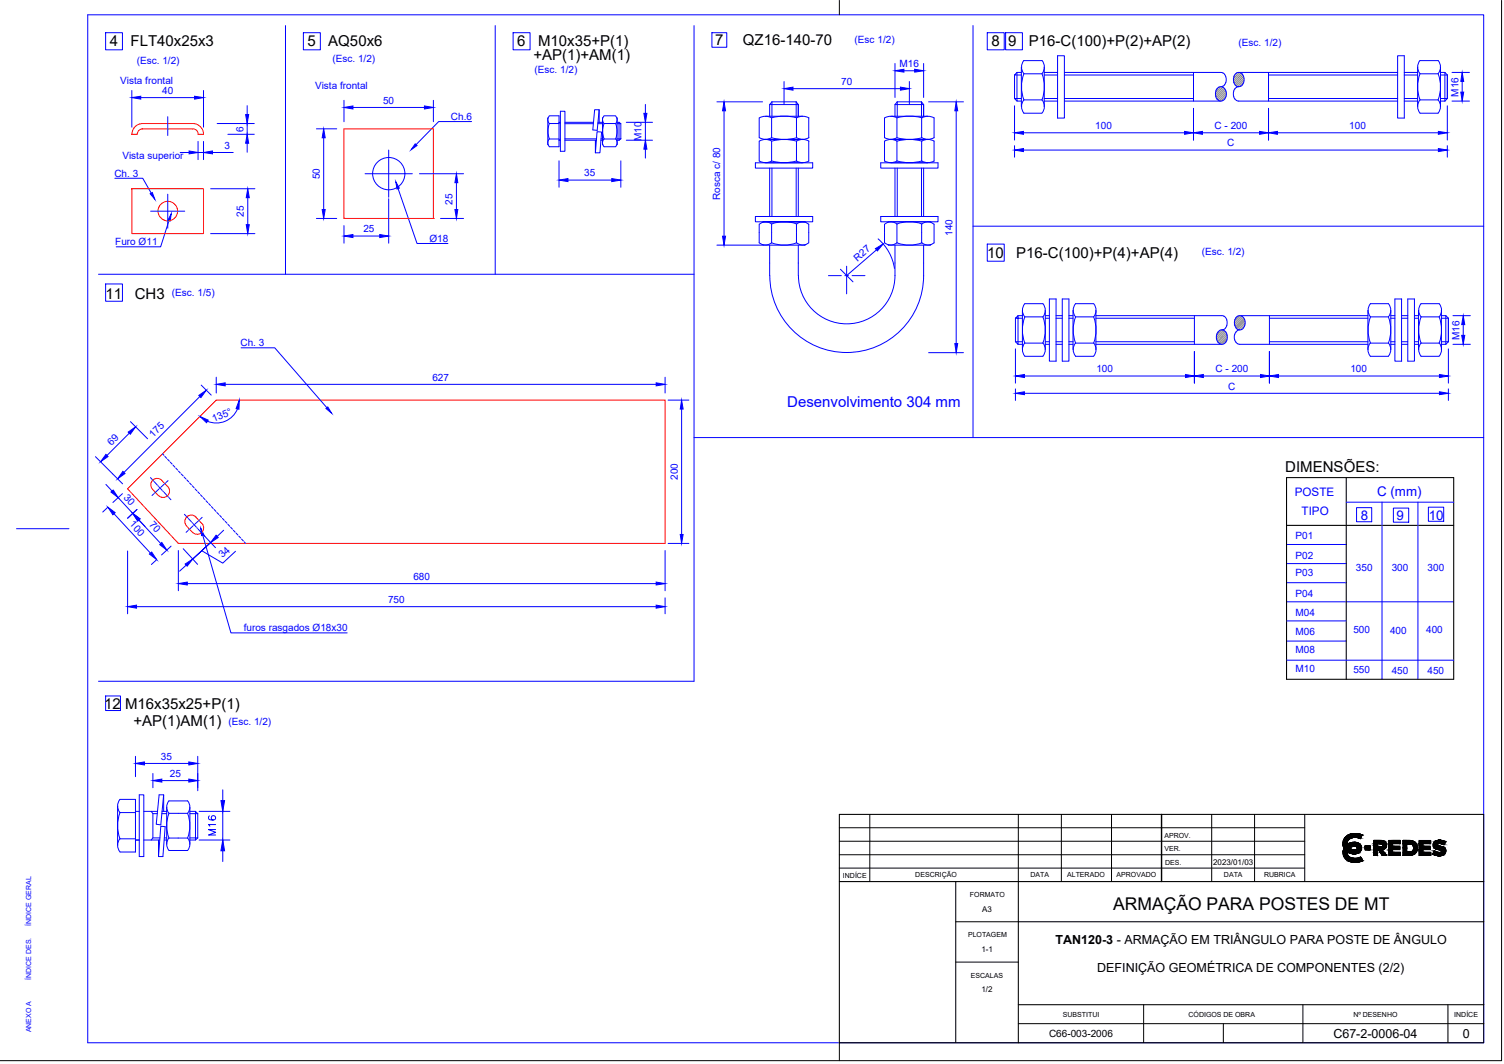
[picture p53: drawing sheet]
<svg xmlns="http://www.w3.org/2000/svg" width="420mm" height="297mm" viewBox="0 0 420 297" stroke-linecap="round" stroke-linejoin="round" font-family="sans-serif">
<defs><g id="words">
<text font-size="4.9" x="311" y="254.1">ARMAÇÃO PARA POSTES DE MT</text>
<g font-size="4.2">
<text x="30.6" y="12.9">4</text>
<text x="36.5" y="12.9">FLT40x25x3</text>
<text x="85.9" y="12.9">5</text>
<text x="91.7" y="12.9">AQ50x6</text>
<text x="144.5" y="12.9">6</text>
<text x="149" y="16.7">+AP(1)+AM(1)</text>
<text x="150.3" y="12.9">M10x35+P(1)</text>
<text x="199.8" y="12.6">7</text>
<text x="207.6" y="12.5">QZ16-140-70</text>
<text x="276.9" y="12.9">8 9</text>
<text x="287.4" y="12.9">P16-C(100)+P(2)+AP(2)</text>
<text x="275.8" y="71.9">10</text>
<text x="283.9" y="71.9">P16-C(100)+P(4)+AP(4)</text>
<text x="29.5" y="83.4">11</text>
<text x="37.7" y="83.4">CH3</text>
<text x="359.1" y="131.8">DIMENSÕES:</text>
<text x="29.1" y="197.8">12 M16x35x25+P(1)</text>
<text x="37.3" y="202.8">+AP(1)AM(1)</text>
</g>
<text font-size="4.2" fill="#00f" x="219.9" y="113.7">Desenvolvimento 304 mm</text>
<g font-size="3.7" fill="#00f">
<text x="384.7" y="138.6">C (mm)</text>
<text x="380.2" y="145.1">8</text>
<text x="390.1" y="145.1">9</text>
<text x="399.1" y="145.1">10</text>
</g>
<g font-size="3.5">
<text x="294.9" y="263.6">TAN120-3 - ARMAÇÃO EM TRIÂNGULO PARA POSTE DE ÂNGULO</text>
<text x="306.5" y="271.4">DEFINIÇÃO GEOMÉTRICA DE COMPONENTES (2/2)</text>
<text x="372.5" y="289.7">C67-2-0006-04</text>
<text x="408.6" y="289.7">0</text>
</g>
<g font-size="3.3" fill="#00f">
<text x="361.7" y="138.5">POSTE</text>
<text x="363.6" y="143.9">TIPO</text>
</g>
<g font-size="2.8" fill="#00f">
<text x="38.2" y="17.8">(Esc. 1/2)</text>
<text x="92.9" y="17.3">(Esc. 1/2)</text>
<text x="238.8" y="12.1">(Esc 1/2)</text>
<text x="346" y="12.9">(Esc. 1/2)</text>
<text x="33.6" y="23.5">Vista frontal</text>
<text x="149.4" y="20.5">(Esc. 1/2)</text>
<text x="235" y="23.7">70</text>
<text x="251.3" y="18.7">M16</text>
<text x="45.3" y="26.2">40</text>
<text x="88" y="24.8">Vista frontal</text>
<text x="107" y="29">50</text>
<text x="407.5" y="27" transform="rotate(-90 407.5 27)">M16</text>
<text x="126" y="33.5">Ch.6</text>
<text x="62.7" y="41.5">3</text>
<text x="68" y="36.8" transform="rotate(-90 68 36.8)">6</text>
<text x="179.2" y="39.4" transform="rotate(-90 179.2 39.4)">M10</text>
<text x="306" y="36.1">100</text>
<text x="339.3" y="36.1">C - 200</text>
<text x="342.9" y="40.8">C</text>
<text x="376.9" y="36.1">100</text>
<text x="34.2" y="44.4">Vista superior</text>
<text x="32" y="49.3">Ch. 3</text>
<text x="89.4" y="50" transform="rotate(-90 89.4 50)">50</text>
<text x="163.2" y="49.2">35</text>
<text x="126.4" y="57.2" transform="rotate(-90 126.4 57.2)">25</text>
<text x="201.2" y="55.9" transform="rotate(-90 201.2 55.9)">Rosca c/ 80</text>
<text x="68.2" y="60.5" transform="rotate(-90 68.2 60.5)">25</text>
<text x="101.5" y="64.8">25</text>
<text x="266.1" y="65.9" transform="rotate(-90 266.1 65.9)">140</text>
<text x="32.2" y="68.5">Furo Ø11</text>
<text x="120" y="67.6">Ø18</text>
<text x="335.7" y="71.1">(Esc. 1/2)</text>
<text x="239.6" y="73" transform="rotate(-41 239.6 73)">R27</text>
<text x="48" y="82.5">(Esc. 1/5)</text>
<text x="407.7" y="94.9" transform="rotate(-90 407.7 94.9)">M16</text>
<text x="67.2" y="96.7">Ch. 3</text>
<text x="120.8" y="106.2">627</text>
<text x="306.3" y="103.9">100</text>
<text x="339.6" y="103.9">C - 200</text>
<text x="377.2" y="103.9">100</text>
<text x="343.1" y="108.7">C</text>
<text x="59.7" y="117.8" transform="rotate(-23 59.7 117.8)">135°</text>
<text x="31.2" y="124.4" transform="rotate(-45 31.2 124.4)">69</text>
<text x="42.8" y="122.3" transform="rotate(-45 42.8 122.3)">175</text>
<text x="189.4" y="134" transform="rotate(-90 189.4 134)">200</text>
<text x="34.4" y="138.9" transform="rotate(47 34.4 138.9)">30</text>
<text x="36.1" y="146.4" transform="rotate(47 36.1 146.4)">100</text>
<text x="41.6" y="146.6" transform="rotate(47 41.6 146.6)">70</text>
<text x="62.2" y="155.9" transform="rotate(-42 62.2 155.9)">34</text>
<text x="361.9" y="150.4">P01</text>
<text x="115.5" y="161.9">680</text>
<text x="361.9" y="156.1">P02</text>
<text x="361.9" y="160.9">P03</text>
<text x="378.8" y="159.5">350</text>
<text x="388.8" y="159.5">300</text>
<text x="398.8" y="159.5">300</text>
<text x="361.9" y="166.7">P04</text>
<text x="108.4" y="168.3">750</text>
<text x="361.9" y="171.9">M04</text>
<text x="68.1" y="176.1">furos rasgados Ø18x30</text>
<text x="361.9" y="177.2">M06</text>
<text x="378.1" y="176.8">500</text>
<text x="388.3" y="176.9">400</text>
<text x="398.4" y="176.8">400</text>
<text x="361.9" y="182.3">M08</text>
<text x="361.9" y="187.6">M10</text>
<text x="378.1" y="188">550</text>
<text x="388.8" y="188.1">450</text>
<text x="398.8" y="188.1">450</text>
<text x="63.8" y="202.4">(Esc. 1/2)</text>
<text x="45" y="212.1">35</text>
<text x="47.5" y="216.9">25</text>
</g>
<text font-size="2.8" x="293.1" y="289.4">C66-003-2006</text>
<g font-size="2.2">
<text x="338.9" y="241.4">2023/01/03</text>
<text x="274.4" y="254.5">A3</text>
<text x="274.2" y="265.8">1-1</text>
<text x="274.2" y="276.9">1/2</text>
</g>
<g font-size="2">
<text x="325.3" y="233.9">APROV.</text>
<text x="325.3" y="237.6">VER.</text>
<text x="235.5" y="245.1">INDÍCE</text>
<text x="255.7" y="244.8">DESCRIÇÃO</text>
<text x="287.9" y="244.9">DATA</text>
<text x="298.1" y="244.9">ALTERADO</text>
<text x="311.9" y="244.9">APROVADO</text>
<text x="325.5" y="241.4">DES.</text>
<text x="341.9" y="244.9">DATA</text>
<text x="353.1" y="244.9">RUBRICA</text>
<text x="271" y="250.4">FORMATO</text>
<text x="270.4" y="261.7">PLOTAGEM</text>
<text x="271.2" y="273">ESCALAS</text>
<text x="296.9" y="283.9">SUBSTITUI</text>
<text x="332" y="283.8">CÓDIGOS DE OBRA</text>
<text x="378.1" y="283.9">Nº DESENHO</text>
<text x="406.3" y="283.9">INDÍCE</text>
</g>
<g font-size="2" fill="#00f">
<text x="8.7" y="258.5" transform="rotate(-90 8.7 258.5)">ÍNDICE GERAL</text>
<text x="8.7" y="273.5" transform="rotate(-90 8.7 273.5)">ÍNDICE DES.</text>
<text x="8.7" y="288.2" transform="rotate(-90 8.7 288.2)">ANEXO A</text>
</g>
</g></defs>
<!-- layer: folha -->
<path d="M24.5 4.1h390v287h-390zM4.6 147.6h14.7" fill="none" stroke="#00f" stroke-width=".28"/>
<path d="M234.5 .1v4M419.5 .1v296h-419.5M234.5 291.1v5" fill="none" stroke="#000" stroke-width=".28"/>
<!-- layer: Grosso -->
<path d="M359.4 133.3h46.7v56.3h-46.7zM376.1 133.3v56.3M359.4 146.7h46.7" fill="none" stroke="#000" stroke-width=".3"/>
<!-- layer: Fino -->
<g fill="none" stroke="#00f" stroke-width=".28">
<path d="M29.5 9.1h4.7v4.8h-4.7zM79.8 7.1v69.5M84.8 9.1h4.7v4.8h-4.7zM138.3 7.1v69.5M143.3 9.1h4.8v4.8h-4.8zM193.9 7.1v183.1h-166.4M198.9 9.1h4.1v4.1h-4.1zM250 17.7v9.5M252.5 19.8h3M258 17.7v9.5M271.8 7.1v115.1M275.8 9.1h4.7v4.8h-4.7z"/>
<path d="M280.9 9.1h4.7v4.8h-4.7zM285.3 18.7v11M286 16.9h5.1a2.86 2.86 0 0 1 0 3.7M286 16.9a2.86 2.86 0 0 0 0 3.7M291.7 18.7v11M295.4 15.6h1.9v17.4h-1.9zM390.4 15.6h1.9v17.4h-1.9zM396 18.7v11M402.4 18.7v11M46.9 32.6v5.2M131.7 33.9h-9.1l-6.4 6.5M153.1 32.8l-.1 .7 .4 1"/>
<path d="M153.4 38.8l-.4 .9 .1 .7M153.5 32.3h2.7v8.7h-2.7l-.5-.7v-7.3zM153.5 34.5h2.7M153.5 38.8h2.7M153.5 34.5l-.4 1.8 .4 2.5M156.5 31.1h1.3v11.1h-1.3zM156.5 38.8l-.3 .3h.3M156.5 34.1h-.3l.3 .4M157.8 34.1h8M157.8 34.5h8M157.8 39.1h8.8M157.8 38.8h8.9"/>
<path d="M166.1 30.6h1.3l-.6 5.8-1.2-.1zM166.3 39.1v3.6h1.3l.5-5.8-1.3-.1-.5 5.9M167 34.5h1.3M167 34.1h1.3M167.4 30.6v3.5M167.9 39.1h.4M167.9 38.8h.4M168.4 32.8l-.1 .7 .4 1M168.7 38.8h3.3M168.7 32.3h3.3l.4 .7v7.3l-.4 .7h-3.3l-.4-.7v-7.3zM172 38.8l.4-2.5-.4-1.8h-3.3l-.3 1.8 .4 2.5-.4 .6v1M172 38.8l.4 .9-.1 .7"/>
<path d="M172.3 32.8l.1 .7-.4 1M172.4 34.1h.5M172.4 34.5h1M172.4 39.1h.5M172.4 38.8h1M172.9 34.1l.5 .4v4.3M172.9 34.1v5M173.4 38.8l-.5 .3M175 34.1h7.3M175 39.1h7.3M180.3 29.2v2.5M180.3 34.1v5"/>
<path d="M200.3 28.4h12.7M202.3 30.9v35M212.1 38.4l1.7 .5 1.8-.5M213.8 38.9h10.4M213.8 32.5h10.4M215.6 32.9v5.6M215.6 39.4v5.6M215.6 28.4l-.6 .8v3.3M215.6 28.4h6.8M215.6 28.4v4.1M219 22.8v6.3M221.5 24.8h30"/>
<path d="M222.4 28.4v4.1M222.4 28.4l.6 .8v3.3v-3.3h-8M222.5 32.9v5.6a13.1 13.1 0 0 1-6.9 0M222.5 39.4v5.6M222.5 39.4a13.1 13.1 0 0 0-6.9 0l-1.8-.5-1.7 .5v5.6l1.7 .4 1.8-.5a13.2 13.2 0 0 0 6.9 0M222.5 32.9a13.1 13.1 0 0 0-6.9 0l-1.8-.4-1.7 .4v5.6M222.5 39.4l1.8-.5 1.7 .5M222.5 32.9l1.8-.4 1.7 .4M222.5 38.4l1.8 .5 1.7-.5M225.9 32.9v5.6M225.9 39.4v5.6M247.1 32.9v5.6"/>
<path d="M247.1 39.4v5.6M247.1 39.4l1.8-.5 1.7 .5M247.1 32.9l1.8-.4 1.7 .4M247.1 38.4l1.8 .5 1.7-.5M248.8 38.9h10.4M248.8 32.5h10.4M250.6 32.9v5.6a13.1 13.1 0 0 0 6.9 0v-5.6M250.6 39.4v5.6M250.6 39.4a13.1 13.1 0 0 1 6.9 0M250.6 32.9a13.1 13.1 0 0 1 6.9 0M250.7 28.4l-.7 .8v3.3M250.7 28.4h6.7"/>
<path d="M250.7 28.4v4.1M254 22.8v6.3M257.4 28.4v4.1M257.4 28.4l.6 .8v3.3v-3.3h-8M257.5 39.4v5.6M257.5 39.4l1.7-.5 1.8 .5-.1 5.6-1.7 .4-1.7-.5M257.5 32.9l1.7-.4 1.8 .4-.1 5.6M257.5 38.4l1.7 .5 1.8-.5M259.4 28.4h9.8M267.1 30.9v65M283.4 29.5v9.6M283.4 27.5h1.9"/>
<path d="M283.4 20.9v6.6l.7 .7M284.1 20.2v8h1.2M284.1 20.2l-.7 .7h1.9M284.1 20.2h1.2M285.9 37.1h45M286 20.6h5.1a10.3 10.3 0 0 1 0 7.3M286 27.9h5.1M286 31.6h5M286 20.6a10.3 10.3 0 0 0 0 7.3 2.86 2.86 0 0 0 .1 3.7M291.1 27.9a2.86 2.86 0 0 1 0 3.7M291.7 20.9h3.7M291.7 27.5h3.7"/>
<path d="M291.7 20.2h3.7M291.7 28.2h3.7M297.3 20.2l44.3 .2M297.3 28.2h43.7M297.3 20.9h36.1M297.3 27.5h36.1M333.4 20.2v8M333.4 30.3v8.8M335.9 37.1h16M339.7 27a1.45 1.45 0 0 0 1.9 1.1M339.7 25.4v1.6M341.6 24.1l-.5 .1"/>
<path d="M341.6 24.4a2.25 2.25 0 0 1 0 3.7M341.6 24.3a1.43 1.43 0 0 0-1.9 1.1M341.6 20.3l.6 .5M342.1 20.8a2.53 2.53 0 0 1 .3 2.2M342.2 23.6l-.6 .5M342.4 23l-.3 .6M344.7 23a1.37 1.37 0 0 0 1 1.1 1.37 1.37 0 0 0 1.4-.5M344.7 21.4v1.6M345.5 20.4l.6-.2 .5 .2M345.5 20.3l-.8 1.1M346 20.2h44.4M346.1 24.2a2.1 2.1 0 0 0-1.5 2 2.1 2.1 0 0 0 1.5 2h44.3"/>
<path d="M346.6 20.3l.5 .5M347.1 20.8a2.53 2.53 0 0 1 .3 2.2M347.4 23l-.3 .6M354.4 20.9h36M354.4 20.2v8M354.4 30.3v8.8M354.4 27.5h36M356.9 37.1h44.9M392.3 20.9h3.7M392.3 27.5h3.7M392.3 20.2h3.7M392.3 28.2h3.7"/>
<path d="M396.7 20.6a2.86 2.86 0 0 1 0-3.7h5a2.78 2.78 0 0 1 .1 3.7M396.7 27.9a2.86 2.86 0 0 0 0 3.7M396.7 27.9h5M396.7 31.6h5M401.7 27.9a10.1 10.1 0 0 0 0-7.3h-5a10.3 10.3 0 0 0 0 7.3M401.8 27.9a2.86 2.86 0 0 1-.1 3.7M402.4 20.9h1.9M402.4 27.5h1.9M402.4 20.2h1.2M402.4 28.2h1.2M403.6 20.2v8M403.6 20.2l.7 .7"/>
<path d="M404.3 20.9v6.6M404.3 29.5v9.6M404.3 27.5l-.7 .7M405.6 20.2h4.9M405.6 28.2h4.9M408.5 22.7v3M32.1 49.8h7.8l2.3 4.1M42.1 59h9.5M46.9 54.2v9.5M102 48.5h13.2M108.6 41.9v13.2M111.2 52.6l5.3 15.4h8.6"/>
<path d="M156.2 44.9v7.4M158.7 50.3h12.2M173.4 44.9v7.4M180.3 41.6v2.5M211 45.5h16v1.4h-16zM215 46.9v13.5M215.6 46.9v13.5M222.4 46.9v13.5M222.5 44.9l1.8 .5 1.7-.5M223 46.9v13.5M246 45.5h16v1.4h-16zM247.1 44.9l1.8 .5 1.7-.5"/>
<path d="M250 46.9v13.5M250.6 44.9a13.1 13.1 0 0 0 6.9 0M250.7 46.9v13.5M257.4 46.9v13.5M258 46.9v13.5M283.4 40.7v3.2M285.9 41.9h115.9M404.3 40.7v3.2M27.5 76.6h166.4M29.5 79.3h4.7v4.8h-4.7zM47.2 61.6l-2.3 7.3h-12.4M200.3 68.4h12.7"/>
<path d="M211 60.4h16v1.5h-16zM212.9 62.1l1.4-.1 1.3 .6M213.2 61.9l-1.1 .7v5.2l1.1 .6h11.6l1.1-.6v-5.2l-1.1-.7M215 68.4v8.5M215.1 76.9a21.5 21.5 0 0 0 21.4 21.5 21.5 21.5 0 0 0 21.5-21.5M215.6 62.6v5.2M215.6 67.8l-1.2 .5h-1.4M215.6 62.5a9.6 9.6 0 0 1 6.9 0M222.5 67.8l1.3 .5h1.3M223 68.4v8.5M223.1 76.9a13.5 13.5 0 0 0 13.4 13.5 13.5 13.5 0 0 0 13.5-13.5M224.8 61.9h-11.6h11.6"/>
<path d="M225.1 62.1l-1.3-.1-1.3 .6v5.2a9.6 9.6 0 0 1-6.9 0M231.4 76.9h3.6M234.8 75.2l3.5 3.5M236 76.9h1M236.5 74.3v7.7M238 76.9h3.6M244.9 69.8l-8.4 7.1M245.3 66.7a13.5 13.5 0 0 1 4.6 8.2M246 60.4h16v1.5h-16zM247.1 62.6l1.1-.7h11.6l1.1 .7v5.2l-1.1 .6h-11.6l-1.1-.6zM250 68.4v8.5M250.6 67.8l-1.2 .5h-1.4"/>
<path d="M250.6 62.5a9.6 9.6 0 0 1 6.9 0M257.5 67.8l1.2 .5h1.4M258 68.4v8.5M260.1 62.1l-1.4-.1-1.2 .6v5.2a9.6 9.6 0 0 1-6.9 0v-5.2l-1.3-.6-1.3 .1M271.8 63.1h142.7M275.8 68.1h4.7v4.8h-4.7zM67.4 97.1h9.4l14.5 16.7M259.4 98.5h9.8M283.7 97.4v9.6M283.7 88.8v6.6l.7 .7v-8l-.7 .7h1.9M283.7 95.4h1.9M284.4 88.1h1.2"/>
<path d="M284.4 96.1h1.2M285.6 86.6v11M286.3 88.5h5M286.3 95.8h5M291.3 84.8h-5a2.86 2.86 0 0 0 0 3.7M291.3 84.8a2.86 2.86 0 0 1 0 3.7 10.3 10.3 0 0 1 0 7.3 2.81 2.81 0 0 1 0 3.6l-5 .1a2.91 2.91 0 0 1 0-3.8 10.2 10.2 0 0 1 0-7.2M292 88.8h1.2M292 95.4h1.2M292 88.1h1.2M292 96.1h1.2M292 86.6v11M295 88.8h1.8"/>
<path d="M295 95.4h1.8M295 88.1h1.8M295 96.1h1.8M295 83.5v17.3M295.1 83.5h-1.9v17.3h1.9M296.8 83.5h1.8v17.3h-1.8zM298.6 88.8h1.2M298.6 95.4h1.2M298.6 88.1h1.2M298.6 96.1h1.2M299.8 86.6v11M300.4 88.5h5.1"/>
<path d="M300.4 95.8h5.1M300.5 88.5a10.2 10.2 0 0 0 0 7.2 2.86 2.86 0 0 0 0 3.7M305.5 84.8h-5a2.86 2.86 0 0 0 0 3.7M305.5 84.8a2.86 2.86 0 0 1 0 3.7 10.3 10.3 0 0 1 0 7.3 2.81 2.81 0 0 1 0 3.6l-5.1 .1M306.2 86.6v11M306.2 88.8h27.5M306.2 95.4h27.5M306.2 88.1h35.1M306.2 96.1h35M333.7 88.1v8M333.7 98.1v8.9M339.9 93.3v1.6"/>
<path d="M339.9 94.9l.9 1.1M340.8 92.2l.6-.1 .5 .1M340.8 92.3l-.9 1M341.4 88.1l.5 .2M341.9 88.2a2.37 2.37 0 0 1 .5 3.3M341.9 92.3l.9 1M342.4 91.5l-1 .6M342.7 93.3v1.6M342.8 94.9a1.45 1.45 0 0 1-2 1.1M345 89.3v1.6M345 90.9l.3 .6M345.3 91.5a1.29 1.29 0 0 0 2.1 0"/>
<path d="M345.8 88.2l-.5 .5-.3 .6M345.8 92.3a2.14 2.14 0 0 0-1 2.1 2.14 2.14 0 0 0 1.6 1.7h35.7M345.8 88.3l.6-.2 .5 .2M346.3 88.1h35.8M346.4 92.1l-.6 .1M346.9 88.2a2.27 2.27 0 0 1 .5 3.3M354.6 88.1v8M354.6 98.1v8.9M354.6 88.8h27.5M354.6 95.4h27.5M382.1 86.6v11M382.8 95.7a2.86 2.86 0 0 0 0 3.7l5.1 .1"/>
<path d="M382.8 84.8h5.1a2.86 2.86 0 0 1 0 3.7M382.8 88.5h5.1M382.8 95.8h5.1M382.9 84.8a2.86 2.86 0 0 0 0 3.7 10.3 10.3 0 0 0 0 7.3M387.9 88.5a10.2 10.2 0 0 1 0 7.2 2.86 2.86 0 0 1 0 3.7M388.5 88.8h1.2M388.5 95.4h1.2M388.5 88.1h1.2M388.5 96.1h1.2M388.5 86.6v11M391.5 88.8h1.8M391.5 95.4h1.8"/>
<path d="M391.5 88.1h1.8M391.5 96.1h1.8M391.5 83.5v17.3M391.6 83.5h-1.9v17.3h1.9M393.3 83.5h1.8v17.3h-1.8zM395.1 88.8h1.2M395.1 95.4h1.2M395.1 88.1h1.2M395.1 96.1h1.2M396.3 86.6v11M397 88.5h5M397 95.8h5"/>
<path d="M397 88.5a2.86 2.86 0 0 1 0-3.7h5a2.85 2.85 0 0 1 0 3.7M397 88.5a10.3 10.3 0 0 0 0 7.3 2.81 2.81 0 0 0 0 3.6M402 88.5a10.2 10.2 0 0 1 0 7.2 2.86 2.86 0 0 1 0 3.7l-5 .1M402.7 88.8h1.9M402.7 86.6v11M402.7 95.4h1.9M402.7 88.1h1.2M402.7 96.1h1.2M403.9 88.1v8M403.9 88.1l.7 .7M404.6 95.4l-.7 .7M404.6 88.8v6.6"/>
<path d="M404.6 97.4v9.6M405.9 88.1h4.9M405.9 96.1h4.9M408.8 90.6v3M283.7 108.6v3.2M286.2 105h45M286.2 109.8h115.9M336.2 105h15.9M357.2 105h44.9M404.6 108.6v3.2M42 133.3l.6 .6M42.8 134.1l.1 .2"/>
<path d="M43 137.9l-.5 .4M43.1 134.5l.8 .9M43.3 137.5l-.2 .2M44.1 135.6l.2 .2M44.4 136.5l-.9 .9M44.4 136l.9 .9M44.8 136.2l-.2 .1M45.4 126.7l.4 .4M45.5 137.1l.1 .1M45.8 137.4l.9 .9M45.9 135.2l-.9 .8M46.1 127.4l.5 .6"/>
<path d="M46.3 134.8l-.2 .2M46.8 128.2l.5 .6M46.8 138.5l.2 .2M46.9 134.2l-.5 .4M47.2 138.9l.6 .6M47.6 129l.5 .6M48.3 129.9l.6 .5M49.1 130.7l.5 .5M49.9 131.5l.5 .6M50.6 132.3l.6 .6M51.4 133.2l.5 .5M52.2 134l.5 .5"/>
<path d="M53 134.8l.5 .6M53.7 135.6l.5 .6M54.5 136.5l.5 .5M55.2 137.3l.6 .5M56 138.1l.5 .6M56.8 138.9l.5 .6M57.5 139.8l.5 .5M193.9 122.2h220.6M51.5 143.6l.6 .6M52.3 144.4l.2 .2M52.5 148.2l-.5 .4M52.6 144.8l.9 .9"/>
<path d="M52.8 147.8l-.1 .2M53.6 145.9l.2 .1M53.9 146.8l-.9 .8M54 146.2l.8 .9M54.3 146.5l-.2 .1M55 147.3l.2 .2M55.3 147.7l.9 .9M55.4 145.4l-.9 .9M55.8 145.1l-.2 .2M56.3 148.8l.2 .2M56.5 144.4l-.5 .5M56.6 149.4l7.9 27.3h32.5"/>
<path d="M56.7 149.2l.6 .6M58.3 140.6l.5 .5M59.1 141.4l.5 .6M59.8 142.2l.5 .6M60.6 143.1l.5 .5M61.4 143.9l.5 .5M62.1 144.7l.6 .6M62.9 145.5l.5 .6M63.7 146.4l.5 .5M64.4 147.2l.5 .5M65.2 148l.5 .6M66 148.8l.5 .6"/>
<path d="M66.7 149.7l.5 .5M67.5 150.5l.5 .5M68.2 151.3l.4 .4M359.4 152h16.7M359.4 157.3h16.7M376.1 140.2h30M379 141.7h4.2v4h-4.2zM386.1 140.2v49.4M389.3 141.8h4.2v4h-4.2zM396.1 140.2v49.4M399 141.6h4.3v3.9h-4.3zM359.4 173.3h16.7"/>
<path d="M359.4 162.7h16.7M359.4 168h46.7M359.4 179h16.7M29.5 194.3h4.2v4.1h-4.2zM359.4 184.3h46.7M37.8 211.1v5.7M40.3 213.1h12.4M55.2 211.1v9.7M32.9 225v11M33.5 234.2h4.3M33.5 223.2h4.3v14.7h-4.3M33.5 226.9h4.3"/>
<path d="M33.5 223.2a2.88 2.88 0 0 0 0 3.7 10.3 10.3 0 0 0 0 7.3M33.5 234.1a2.86 2.86 0 0 0 0 3.7M37.8 234.5h1.1M37.8 226.5h1.1M38.9 221.9h1.3v17.2h-1.3zM40.2 234.5h4.4M40.2 226.5h3.8M42.2 226.5l.5 .6v6.8l-.5 .6M42.7 233.9h2M42.7 227.1h1.2M44.3 234.5v4.6M44.4 221.9h1.3l-.8 8.4-1.3-.2z"/>
<path d="M44.9 230.7l1.2 .1-.6 8.3h-1.2zM45.2 227.1h1.4M45.3 226.5h1.3M45.7 221.9v4.6M45.9 234.5h.7M45.9 233.9h.7M46.6 225.3v10.4M47.2 227a2.69 2.69 0 0 1 0-3.4h5.2a2.66 2.66 0 0 1 0 3.4M47.2 233.9a2.69 2.69 0 0 0 0 3.5h5.2l.6-1.4a2.68 2.68 0 0 0-.6-2.1M47.2 227.1a9.7 9.7 0 0 0 0 6.9M47.2 234h5.2M47.2 227.1h5.2"/>
<path d="M52.4 227.1a9.7 9.7 0 0 1 0 6.9M53 234.5h1.6M53 226.5h1.6M53 225.3v10.4M53 233.9h2.2M53 227.1h2.2M55.2 227.1l-.6-.6v8l.6-.6M55.2 227.1v6.8M55.6 234.5h8.6M55.6 226.5h8.6M58.5 227.8l-.2 .1a.64 .64 0 0 0 .3 .9h1.3a.62 .62 0 0 0 .1-1 .62 .62 0 0 0-.9 .3 .62 .62 0 0 0 .5 .8M60.2 231.6h-1.9l1.9 .8-1.9 .7h1.9"/>
<path d="M60.2 230.2h-1.9l.3 .5M62.2 220.5v20"/>
<circle cx="108.6" cy="48.5" r="4.5"/>
</g>
<!-- layer: LEGENDA -->
<path d="M234.5 227.4h180v63.7h-180zM234.5 246.1h180M267 246.1v45M284.5 246.1v45M284.5 257.3h130M284.5 280.5h130" fill="none" stroke="#000" stroke-width=".3"/>
<g fill="none" stroke="#000" stroke-width=".28">
<path d="M234.5 234.9h130M234.5 231.1h130M234.5 238.6h130M243 227.4v18.7M284.5 227.4v18.7M296.5 227.4v18.7M310.5 227.4v18.7M338.5 227.4v18.7M350.5 227.4v18.7M364.5 227.4v18.7M234.5 242.3h130M267 257.3h17.5"/>
<path d="M267 268.6h17.5M284.5 285.8h130M319.5 280.5v10.6M341.8 285.8v5.3M364 280.5v10.6M404.5 280.5v10.6"/>
</g>
<path d="M324.5 227.4v18.7" fill="none" stroke="#000" stroke-width=".34"/>
<!-- layer: Fino -->
<g fill="#00f" stroke="#00f" stroke-width=".28">
<path d="M42 54.1l.5-.4 .8 2z"/>
<path d="M47.8 59.7l-.3 2-.6-.2z"/>
<path d="M180.3 39.1l.4 2.5h-.8z"/>
<path d="M179.9 31.7h.8l-.4 2.4z"/>
<path d="M156.2 50.3l2.5-.4v.8z"/>
<path d="M170.9 49.9l2.5 .4-2.5 .4z"/>
<path d="M219 24.8l2.5-.5v.9z"/>
<path d="M251.5 24.3l2.5 .5-2.5 .4z"/>
<path d="M201.8 65.9h.9l-.4 2.5z"/>
<path d="M202.3 28.4l.4 2.5h-.9z"/>
<path d="M244.6 69.4l2.1-1.3-1.6 1.9z"/>
<path d="M250 19.8l2.5-.5v.8z"/>
<path d="M255.5 19.3l2.5 .5-2.5 .3z"/>
<path d="M116 40.2l.5 .4-1.6 1.2z"/>
<path d="M110.6 50.7l.9 1.8-.6 .3z"/>
<path d="M267.1 28.4l.4 2.5h-.8z"/>
<path d="M266.7 95.9h.8l-.4 2.6z"/>
<path d="M283.4 37.1l2.5-.4v.8z"/>
<path d="M330.9 36.7l2.5 .4-2.5 .4z"/>
<path d="M333.4 37.1l2.5-.4v.8z"/>
<path d="M351.9 36.7l2.5 .4-2.5 .4z"/>
<path d="M354.4 37.1l2.5-.4v.8z"/>
<path d="M401.8 36.7l2.5 .4-2.5 .4z"/>
<path d="M283.4 41.9l2.5-.4v.8z"/>
<path d="M401.8 41.5l2.5 .4-2.5 .4z"/>
<path d="M408.1 25.7h.8l-.4 2.5z"/>
<path d="M408.5 20.2l.4 2.5h-.8z"/>
<path d="M283.7 105l2.5-.5v.9z"/>
<path d="M331.2 104.5l2.5 .5-2.5 .4z"/>
<path d="M333.7 105l2.5-.5v.9z"/>
<path d="M352.1 104.5l2.5 .5-2.5 .4z"/>
<path d="M354.6 105l2.6-.5v.9z"/>
<path d="M402.1 104.5l2.5 .5-2.5 .4z"/>
<path d="M283.7 109.8l2.5-.4v.8z"/>
<path d="M402.1 109.4l2.5 .4-2.5 .4z"/>
<path d="M408.3 93.6h.9l-.4 2.5z"/>
<path d="M408.8 88.1l.4 2.5h-.9z"/>
<path d="M91.1 114l.5-.4 1 1.7z"/>
<path d="M56.1 147.5l.8 1.8-.6 .2z"/>
<path d="M61.7 223.5h1l-.5 3z"/>
<path d="M62.2 234.5l.5 3h-1z"/>
<path d="M37.8 213.1l2.5-.4v.9z"/>
<path d="M52.7 212.7l2.5 .4-2.5 .5z"/>
</g>
<!-- layer: Medio -->
<g fill="none" stroke="#f00" stroke-width=".28">
<path d="M36.8 37.5h.1M39.8 36h14M39.8 34.5h14.1a2.98 2.98 0 0 1 3 3h-1.6M39.9 34.5a2.98 2.98 0 0 0-3 3M39.9 36a1.5 1.5 0 0 0-1.5 1.5h-1.6M53.9 36a1.5 1.5 0 0 1 1.5 1.5M96.1 36h25v25h-25zM36.8 52.7h20.1v12.5h-20.1zM96.1 61h.1M121.1 61h.1M60.4 111.7h125.4v40h-136l-14.2-15.2zM42.6 136.6l1.6 1.7"/>
<path d="M45.2 134.1l1.7 1.8M45.2 134.1a1.8 1.8 0 0 0-2.5-.1 1.8 1.8 0 0 0-.1 2.6M46.9 135.9a1.8 1.8 0 0 1-.1 2.5 1.8 1.8 0 0 1-2.5-.1M50.2 137.2h.1M56.4 146.2l-1.6-1.8a1.8 1.8 0 0 0-2.6-.1 1.8 1.8 0 0 0-.1 2.5M56.4 146.1a1.8 1.8 0 0 1-.1 2.6 1.8 1.8 0 0 1-2.5-.1l-1.7-1.8"/>
<circle cx="46.9" cy="58.9" r="2.73"/>
</g>
<!-- layer: COTAGENS -->
<g fill="none" stroke="#00f" stroke-width=".28">
<path d="M36.8 25.3v10.2M39.3 27.2h15.1M55.3 39.5v5.1M56.9 25.3v10.2M56.9 39.5v5.1M60.7 34.5h10.3M63.7 37.5h7.3M69 29.5v2.5M69 34.5v3M69 40v2.5M88.4 36h5.7M90.4 38.5v20"/>
<path d="M96.1 28v6M98.6 30h20M121.1 28v6M50.3 42.6h2.5M55.3 42.6h1.6M58.8 52.7h12.4M59.4 42.6h5.8M69.2 55.2v7.5M108.6 55.5v12.4M117.2 48.5h12.3M127.5 51v7.5M58.8 65.2h12.4"/>
<path d="M88.4 61h5.7M96.1 63v4.9M98.6 65.9h7.5M123.1 61h6.4M36.4 117.7l4.8 4.8M55.8 110.7l-21.2 21.2M56.2 107.5l2.8 2.8M60.4 105.3v4.4M62.9 107.3h120.4M66.4 114.1a6.4 6.4 0 0 1-8.4 3.5M185.8 105.3v4.4M186.6 111.7h5.8"/>
<path d="M190.4 114.2v35M26.7 127.5l7.5 7.6M29.6 135.2l1.7 1.9M33 138.9l4.1 4.4M34.2 137.8l-2.7 2.5M36.1 120.9l-6.2 6.3M30.1 141.6l-1.4 1.3M31.8 143.4l10.2 11M35.6 153.8v17.6M38.3 142.2l-2.7 2.5M40.5 147l-1.7-1.9 6.1 6.7M43.7 156.3l-1.4 1.3"/>
<path d="M47.8 152.5l-2.7 2.4M49.8 153.7v11.2M51.2 153.2l4 4.4M52 157.8l-1.8 1.7M53.8 156.1l5-4.6-5 4.6M56.1 148.6l4.1 4.3M56.3 153.7l5.9 3.5 3.6-3.3M62.5 148l-1.8 1.8M185.8 153.7v11.2M186.6 151.7h5.8M38.1 169.4h145.2M52.3 162.9h131"/>
<path d="M185.8 166.9v4.5M42.7 215.9v4M45.2 217.9h7.5M55.2 215.9v4"/>
</g>
<g fill="#00f" stroke="#00f" stroke-width=".28">
<path d="M96.1 30l2.5-.4v.8z"/>
<path d="M118.6 29.6l2.5 .4-2.5 .4z"/>
<path d="M90 58.5h.8l-.4 2.5z"/>
<path d="M90.4 36l.4 2.5h-.8z"/>
<path d="M96.1 65.9l2.5-.4v.8z"/>
<path d="M106.1 65.5l2.5 .4-2.5 .4z"/>
<path d="M127.1 58.5h.8l-.4 2.5z"/>
<path d="M127.5 48.5l.4 2.5h-.8z"/>
<path d="M69 37.5l.5 2.5h-.9z"/>
<path d="M68.6 32h.9l-.5 2.5z"/>
<path d="M36.8 27.2l2.5-.3v.8z"/>
<path d="M54.4 26.9l2.5 .3-2.5 .5z"/>
<path d="M68.8 62.7h.8l-.4 2.5z"/>
<path d="M69.2 52.7l.4 2.5h-.8z"/>
<path d="M52.8 42.1l2.5 .5-2.5 .4z"/>
<path d="M56.9 42.6l2.5-.5v.9z"/>
<path d="M60.4 107.3l2.5-.4v.8z"/>
<path d="M183.3 106.9l2.5 .4-2.5 .4z"/>
<path d="M55.5 110.4l2.1-1.4-1.5 2z"/>
<path d="M34.3 131.6l.6 .6-2 1.5z"/>
<path d="M31 137.4l.6-.6 1.4 2.1z"/>
<path d="M37.1 143.3l2 1.6-.6 .5z"/>
<path d="M45.2 151.5l1.4 2.1-2-1.6z"/>
<path d="M51.7 157.5l2.1-1.4-1.5 2z"/>
<path d="M60.4 149.4l.6 .7-2.2 1.4z"/>
<path d="M190.4 111.7l.4 2.5h-.8z"/>
<path d="M190 149.2h.8l-.4 2.5z"/>
<path d="M55.9 116.3l2.3 1-.5 .7z"/>
<path d="M66.8 111.7v2.5l-.8-.1z"/>
<path d="M49.8 162.9l2.5-.4v.8z"/>
<path d="M183.3 162.5l2.5 .4-2.5 .4z"/>
<path d="M30.1 141.6l2.1 1.5-.7 .6z"/>
<path d="M41.7 154.7l.7-.6 1.4 2.1z"/>
<path d="M35.6 169.4l2.5-.5v.9z"/>
<path d="M183.3 168.9l2.5 .5-2.5 .4z"/>
<path d="M29.6 126.9l.6 .6-2.1 1.4z"/>
<path d="M35.8 120.6l2.1-1.4-1.5 2z"/>
<path d="M42.7 217.9l2.5-.4v.8z"/>
<path d="M52.7 217.5l2.5 .4-2.5 .4z"/>
</g>
<!-- layer: logo -->
<g fill="none" stroke="#000" stroke-width=".28">
<path d="M376 233.7a4.2 4.2 0 0 1 4.5-.6l-.5 1a3 3 0 0 0-3.5 .7l-.2 1 .3-.2a2.79 2.79 0 0 1 3.6 .5 1.78 1.78 0 0 1-.4 1.9 1.78 1.78 0 0 1-1.9 .4l-1.6-.6a1.88 1.88 0 0 0 2.6 1.8l1.2-.3 .6 .9a3.7 3.7 0 0 1-5.5-1.8v-.9a1.74 1.74 0 0 0 0-1.8l.1-1.1zM376.3 237.7h.1M376.9 236.8a1.43 1.43 0 0 1 2.3 0 1.32 1.32 0 0 1-2.2 0zM380.5 233.1h.1M381.3 236.2v1h1.5l-.1-1h-1.3M381.3 236.2h.1M383.8 234.6a4.4 4.4 0 0 1 3.2 .5 1.29 1.29 0 0 1 .3 1.3 1.29 1.29 0 0 1-1.1 .8l1.1 1.6h-1.1l-1.1-1.5h-.3v1.5h-1zM384.8 235.5h.9a.48 .48 0 0 1 .6 .6 .48 .48 0 0 1-.7 .3h-.8zM388 234.6v4.2h3.2v-.9h-2.2v-.7h2.1v-1h-2.1v-.7h2.2v-.9h-3.2M392 234.6a4.9 4.9 0 0 1 2.9 .3 2.14 2.14 0 0 1 .9 2.6 2.14 2.14 0 0 1-2.4 1.3h-1.4zM393 235.6h.4a1.2 1.2 0 0 1 1.5 1.1 1.2 1.2 0 0 1-1.5 1.2h-.4zM396.5 234.6h3.2v.9h-2.2v.7h2v1h-2v.7h2.2v.9h-3.2z"/>
<path d="M403.8 235a2.42 2.42 0 0 0-3.3 .5 1.42 1.42 0 0 0 1.6 1.7l.7 .4a.85 .85 0 0 1-1.4 .3l-.7-.3-.4 .8 .7 .3a1.94 1.94 0 0 0 2.9-1.2 1.96 1.96 0 0 0-2-1.3 .35 .35 0 0 1-.4-.4 .35 .35 0 0 1 .5-.3l.9 .1a.37 .37 0 0 0 .5 .2 .37 .37 0 0 0 .2-.4l.2-.4M403.8 235h.1"/>
</g>
<g fill="#000" stroke="#000" stroke-width=".28">
<path d="M378 238.4h.6zM378.1 238.4h.5zM378.2 235.1h.4zM381.6 236.2h.5zM383.8 234.6h.9zM385.3 235.5h2zM385.6 236.4h1.7zM385.8 236.4h1.5zM386.2 238.8h1.1zM392 234.6h.4zM393.4 237.9h2.2zM393.7 235.6h1.9z"/>
<path d="M394 235.6h1.6zM394 237.9h1.6zM400.3 238.4h3.2zM401.9 238.9h.4zM402 234.6h.2zM402.3 238h1.5zM402.6 237.4h1.3z"/>
<path d="M375.2 235.1h1.1zM375.2 235.1h1.1z"/>
<path d="M375.2 235.8h1.1zM375.2 235.8h1.1z"/>
<path d="M375.2 235.8h1.1zM375.2 235.8h1.1z"/>
<path d="M375.2 235.8h1.1zM375.2 235.8h1.1z"/>
<path d="M375.2 235.8h1.1zM375.2 235.8h1.1z"/>
<path d="M375.2 235.8h1.1zM375.2 235.8h1.1z"/>
<path d="M375.2 235.8h4.8zM375.2 235.8h4.8z"/>
<path d="M375.2 237.9h1.1zM375.2 237.9h1.1z"/>
<path d="M375.2 236.1h5zM375.2 236.1h5z"/>
<path d="M375.2 237.7h1.1zM375.2 237.7h1.1zM375.2 237.7h1.1zM375.2 237.7h1.1z"/>
<path d="M375.2 237.7h1.1zM375.2 237.7h1.1z"/>
<path d="M375.2 237.7h1.1zM375.2 237.7h1.1zM375.2 237.7h1.1zM375.2 237.7h1.1z"/>
<path d="M375.2 237.7h1.1zM375.2 237.7h1.1zM375.2 237.7h1.1zM375.2 237.7h1.1z"/>
<path d="M375.3 236.2h2.9zM375.3 236.2h2.9z"/>
<path d="M375.3 236.2h2.8zM375.3 236.2h2.8z"/>
<path d="M375.5 236.8h1.4zM375.5 236.8h1.4zM375.5 236.8h1.4zM375.5 236.8h1.4z"/>
<path d="M375.2 235.3h1.1zM375.2 235.3h1.1z"/>
<path d="M375.2 235.3l1.1 .1zM375.2 235.3l1.1 .1z"/>
<path d="M375.2 235.4l1.1 .1zM375.2 235.4l1.1 .1z"/>
<path d="M375.2 235.5l1.1 .1zM375.2 235.5l1.1 .1z"/>
<path d="M375.2 235.6h1.1zM375.2 235.6h1.1z"/>
<path d="M375.2 235.6l1.1 .1zM375.2 235.6l1.1 .1z"/>
<path d="M375.2 235.7h1.1zM375.2 235.7h1.1zM375.2 235.7h1.1zM375.2 235.7h1.1z"/>
<path d="M375.2 235.7l1.1 .1zM375.2 235.7l1.1 .1zM375.2 235.8h1.1zM375.2 235.8h1.1z"/>
<path d="M375.2 237.9l1.1 .2v-.2zM375.2 237.9l1.1 .2h-1.1z"/>
<path d="M375.2 235.1h1.1zM375.2 235.1l1.1 .2z"/>
<path d="M376.3 235.8h3.7zM376.3 235.8h3.7z"/>
<path d="M375.2 235.8h1.1zM375.2 235.8h1.1zM375.2 235.8h1.1zM375.2 235.8h1.1z"/>
<path d="M376.3 235.8h3.7zM376.3 235.8h3.7z"/>
<path d="M376.3 235.8h3.7zM376.3 235.8h3.7z"/>
<path d="M376.3 235.8h3.7zM376.3 235.8h3.7zM376.3 235.8h3.7zM376.3 235.8h3.7z"/>
<path d="M376.3 237.7h3.7zM376.3 237.7h3.7z"/>
<path d="M376.3 237.7h3.7zM376.3 237.7h3.7z"/>
<path d="M375.2 237.7h1.1zM375.2 237.7h1.1zM375.2 237.7h1.1zM375.2 237.7h1.1z"/>
<path d="M375.2 237.7l1.1 .1zM375.2 237.7l1.1 .1z"/>
<path d="M375.2 237.8l1.1 .1zM375.2 237.8l1.1 .1z"/>
<path d="M375.2 237.9h1.1zM375.2 237.9h1.1z"/>
<path d="M375.2 238.1l1.1 .1zM375.2 238.1l1.1 .1z"/>
<path d="M375.2 238.2l1.1 .1zM375.2 238.2l1.1 .1z"/>
<path d="M375.2 238.3h1.1zM375.2 238.3h1.1z"/>
<path d="M375.2 238.3l1.2 .1zM375.2 238.3l1.2 .1zM375.2 238.4h1.2zM375.2 238.4h1.2z"/>
<path d="M375.2 235h1.2zM375.2 235h1.2z"/>
<path d="M375.2 235h1.2zM375.2 235l1.1 .1z"/>
<path d="M376.4 237.7h3.6zM376.4 237.7h3.6z"/>
<path d="M375.2 238.4l1.3 .3-.1-.3zM375.2 238.4l1.3 .3h-1.2z"/>
<path d="M375.3 234.8h1.2zM375.3 234.8h1.2z"/>
<path d="M375.3 234.8l1.1 .2 .1-.2zM375.3 234.8l1.1 .2h-1.2z"/>
<path d="M375.3 238.7l1.3 .2-.1-.2zM375.3 238.7l1.3 .2h-1.2z"/>
<path d="M375.3 234.7h1.3zM375.3 234.7l1.2 .1z"/>
<path d="M375.3 234.6h1.3zM375.3 234.6l1.3 .1z"/>
<path d="M375.4 234.6h1.2zM375.4 234.6h1.2z"/>
<path d="M375.4 238.9l1.3 .1zM375.4 238.9l1.3 .1z"/>
<path d="M375.4 234.5h1.3zM375.4 234.5l1.2 .1z"/>
<path d="M375.4 239l1.5 .2-.2-.2zM375.4 239l1.5 .2h-1.4z"/>
<path d="M375.5 234.3h1.3zM375.5 234.3l1.2 .2z"/>
<path d="M375.5 239.2l1.6 .1zM375.5 239.2l1.6 .1z"/>
<path d="M375.5 236.8h1.5zM375.5 236.8h1.5z"/>
<path d="M375.5 234.2l1.3 .1 .2-.1zM375.5 234.2l1.3 .1h-1.3zM375.5 234.3h1.3zM375.5 234.3h1.3z"/>
<path d="M375.5 236.8l1.6 .1zM375.5 236.8l1.6 .1z"/>
<path d="M375.5 236.7h1.6zM375.5 236.7l1.4 .1z"/>
<path d="M375.5 236.9l1.8 .1zM375.5 236.9l1.8 .1z"/>
<path d="M375.6 239.3h1.5zM375.6 239.3h1.5z"/>
<path d="M375.6 234.1h1.5zM375.6 234.1l1.4 .1z"/>
<path d="M375.6 239.3l1.8 .2zM375.6 239.3l1.8 .2z"/>
<path d="M375.4 236.5h1.8zM375.4 236.5l1.7 .2z"/>
<path d="M375.6 234h1.7zM375.6 234l1.5 .1z"/>
<path d="M375.4 237l2 .1zM375.4 237l2 .1z"/>
<path d="M375.4 236.5h2zM375.4 236.5h1.8z"/>
<path d="M375.4 237.1h2.1zM375.4 237.1h2.1z"/>
<path d="M375.7 239.5l2 .1zM375.7 239.5l2 .1z"/>
<path d="M375.3 236.4h2.2zM375.3 236.4l2.1 .1z"/>
<path d="M375.4 237.1l2.4 .1zM375.4 237.1l2.4 .1z"/>
<path d="M375.7 233.9h1.9zM375.7 233.9l1.6 .1h-1.7z"/>
<path d="M375.8 239.6h2.4zM375.8 239.6h2.4z"/>
<path d="M375.8 233.9h2zM375.8 233.9h1.8z"/>
<path d="M375.3 236.3h2.5zM375.3 236.3h2.5z"/>
<path d="M375.3 236.3h2.5zM375.3 236.3l2.2 .1z"/>
<path d="M375.3 237.2l2.8 .1zM375.3 237.2l2.8 .1z"/>
<path d="M375.8 233.8h2.1zM375.8 233.8l2 .1z"/>
<path d="M375.3 236.2h2.8zM375.3 236.2h2.8z"/>
<path d="M375.3 236.2h2.8zM375.3 236.2l2.5 .1z"/>
<path d="M375.3 236.2h2.8zM375.3 236.2h2.9z"/>
<path d="M378.1 238.4h.4zM378.2 238.4h.3z"/>
<path d="M375.3 236.2h2.9zM375.3 236.2h2.9z"/>
<path d="M375.3 237.3h2.9zM375.3 237.3h2.9z"/>
<path d="M375.8 233.8h2.4zM375.8 233.8h2.1z"/>
<path d="M375.3 236.2h2.9zM375.3 236.2h2.9z"/>
<path d="M375.3 237.3h2.9zM375.3 237.3h2.9z"/>
<path d="M375.8 239.6h2.5zM375.8 239.6h2.5z"/>
<path d="M375.8 233.8h2.5zM375.8 233.8h2.7z"/>
<path d="M375.8 233.8h2.5zM375.8 233.8h2.4z"/>
<path d="M375.3 237.3h3.1zM375.3 237.3h3.1z"/>
<path d="M378.3 232.7h.4zM378.3 232.7h.4zM378.3 232.7h.4z"/>
<path d="M378.2 235.1l.7 .1zM377.8 235.2h1.1z"/>
<path d="M378.3 232.7h.6zM378.3 232.7h.6z"/>
<path d="M377.9 238.4h.8zM377.9 238.4h.7zM378 238.4h.6z"/>
<path d="M378.3 232.7h.7zM378.2 232.7h.8z"/>
<path d="M377.8 235.2h1.1zM377.7 235.2h1.2z"/>
<path d="M377.7 235.2h1.4zM377.5 235.2h1.6z"/>
<path d="M377.7 238.3h1.2zM377.7 238.3l1 .1z"/>
<path d="M378.2 232.7h1.1zM377.8 232.7h1.5z"/>
<path d="M377.5 235.2l1.8 .1zM377.4 235.3h1.9z"/>
<path d="M377.5 238.3h1.6zM377.5 238.3h1.4z"/>
<path d="M377.4 238.2h1.8zM377.4 238.2l1.7 .1z"/>
<path d="M377.4 235.3h1.9zM377.4 235.3h1.9z"/>
<path d="M377.3 235.3l2.2 .1zM377.1 235.4h2.4z"/>
<path d="M377.8 232.7l1.7 .1zM377.7 232.8h1.8z"/>
<path d="M377.1 238.2h2.3zM377.1 238.2h2.1z"/>
<path d="M377.7 232.8h2zM377.5 232.8h2.2z"/>
<path d="M377.1 235.4h2.5zM377 235.4h2.6z"/>
<path d="M377.1 238.1h2.4zM377.1 238.1l2.3 .1z"/>
<path d="M377 235.4l2.6 .1zM376.9 235.5h2.7z"/>
<path d="M376.9 235.5l2.8 .1zM376.7 235.6h3z"/>
<path d="M377.5 232.8l2.5 .1zM377.2 232.9h2.8z"/>
<path d="M376.7 235.6h3.1zM376.6 235.6h3.2z"/>
<path d="M376.8 238h2.9zM376.8 238l2.7 .1z"/>
<path d="M376.6 235.6h3.2zM376.6 235.6h3.2z"/>
<path d="M376.6 235.6l3.3 .1zM376.5 235.7h3.4z"/>
<path d="M376.5 235.7l3.4 .1zM376.4 235.8h3.5z"/>
<path d="M376.6 237.9h3.3zM376.6 237.9l3.1 .1zM376.8 238h2.9zM376.8 238h2.9z"/>
<path d="M376.4 235.8h3.6zM376.4 235.8h3.6z"/>
<path d="M377.2 232.9h2.9zM377.1 232.9h3z"/>
<path d="M375.2 235.8l4.8 .1zM375.2 235.8l4.8 .1z"/>
<path d="M376.3 237.7h3.7zM376.3 237.7h3.7zM375.2 237.7h4.8zM375.2 237.7h4.8z"/>
<path d="M376.3 237.7h3.7zM376.3 237.7h3.7z"/>
<path d="M376.4 237.7h3.6zM376.4 237.7h3.6z"/>
<path d="M376.4 237.7h3.6zM376.4 237.7l3.5 .2z"/>
<path d="M375.2 235.9l4.9 .1zM375.2 235.9l4.9 .1z"/>
<path d="M377.1 232.9l3.2 .1zM376.9 233h3.4z"/>
<path d="M379.7 234h.4zM379.7 234h.3z"/>
<path d="M375.2 236l5 .1-.1-.1zM375.2 236l5 .1h-5z"/>
<path d="M379.5 233.9h.6zM379.5 233.9l.6 .1z"/>
<path d="M375.2 237.5l4.8 .2 .1-.2zM375.2 237.5l4.8 .2h-4.8zM375.2 237.7h4.8zM375.2 237.7h4.8z"/>
<path d="M378.5 233.8h1.7zM378.5 233.8h1.7z"/>
<path d="M378.8 233.8h1.4zM378.8 233.8h1.4z"/>
<path d="M378.9 233.8h1.3zM378.9 233.8h1.3z"/>
<path d="M379.2 233.8h1zM379.2 233.8l.9 .1z"/>
<path d="M375.2 237.5h5zM375.2 237.5h4.9z"/>
<path d="M380 239.3l.2 .2zM379.8 239.5h.4z"/>
<path d="M375.2 236.1l5 .1zM375.2 236.1l5 .1z"/>
<path d="M375.3 237.3h4.9zM375.3 237.3l4.9 .2z"/>
<path d="M379.8 239.5h.4zM379.8 239.5h.4z"/>
<path d="M379.8 239.5l.5 .1zM379.5 239.6h.8z"/>
<path d="M376 233.7h4.2zM376 233.7l4.2 .1h-4.4z"/>
<path d="M378.2 236.2h2zM378.2 236.2h2z"/>
<path d="M378.3 236.2h1.9zM378.3 236.2h1.9z"/>
<path d="M378.4 236.2h1.8zM378.4 236.2h1.8z"/>
<path d="M378.4 236.2h1.8zM378.4 236.2h1.8z"/>
<path d="M378.5 236.2h1.7zM378.5 236.2h1.7z"/>
<path d="M378.6 236.2h1.6zM378.6 236.2h1.6z"/>
<path d="M378.7 236.2l1.5 .1zM378.7 236.2l1.5 .1z"/>
<path d="M378.8 236.3h1.5zM378.8 236.3h1.5z"/>
<path d="M378.6 237.3h1.6zM378.5 237.3h1.7z"/>
<path d="M378.5 237.3h1.7zM378.4 237.3h1.8z"/>
<path d="M378.4 237.3h1.8zM378.4 237.3h1.8z"/>
<path d="M375.3 237.3h4.9zM375.3 237.3h4.9z"/>
<path d="M376.9 233h3.5zM376.9 233h3.5z"/>
<path d="M376 233.6h4.3zM376 233.6l4.2 .1z"/>
<path d="M378.8 236.3h1.5zM378.8 236.3h1.5z"/>
<path d="M378.9 236.3l1.4 .1zM378.9 236.3l1.4 .1z"/>
<path d="M378.9 236.4h1.4zM378.9 236.4h1.4z"/>
<path d="M379.1 236.4l1.2 .1zM379.1 236.4l1.2 .1z"/>
<path d="M379 237.1h1.3zM379 237.1h1.3z"/>
<path d="M379 237.1l1.3 .1zM378.9 237.2h1.4z"/>
<path d="M378.9 237.2h1.4zM378.8 237.2h1.5z"/>
<path d="M378.8 237.2h1.5zM378.6 237.3h1.6z"/>
<path d="M379.5 239.6h.8zM379.3 239.6h1z"/>
<path d="M379.3 239.6h1zM378.9 239.6h1.4z"/>
<path d="M379.1 236.5h1.2zM379.1 236.5h1.2z"/>
<path d="M379.1 236.5h1.2zM379.1 236.5h1.2z"/>
<path d="M379.1 236.5l1.2 .1zM379.1 236.5l1.2 .1z"/>
<path d="M379.2 236.6h1.1zM379.2 236.6h1.1zM379.2 236.6h1.1zM379.2 236.6h1.1z"/>
<path d="M379.2 236.6l1.1 .1zM379.2 236.6l1.1 .1z"/>
<path d="M379.2 236.7l1.1 .1zM379.2 236.7l1.1 .1z"/>
<path d="M379.2 236.8h1.1zM379.2 236.8h1.1z"/>
<path d="M379.2 236.8h1.1zM379.2 236.8h1.1z"/>
<path d="M379.2 236.8l1.1 .1zM379.2 236.8l1.1 .1z"/>
<path d="M379.2 236.9h1.1zM379.2 236.9h1.1z"/>
<path d="M379.2 236.9l1.1 .1zM379.2 236.9l1.1 .1z"/>
<path d="M379.2 237h1.1zM379.2 237h1.1zM379.1 237h1.2zM379.1 237h1.2z"/>
<path d="M379.1 237l1.2 .1zM379.1 237l1.2 .1z"/>
<path d="M379.1 237.1h1.2zM379 237.1h1.3z"/>
<path d="M378.9 239.6h1.4zM378.3 239.6h2z"/>
<path d="M375.8 239.6l4.6 .1zM375.8 239.6l4.6 .1z"/>
<path d="M376.9 233l3.5 .1zM376.9 233l3.5 .1z"/>
<path d="M376.2 233.5h4.2zM376 233.6h4.3z"/>
<path d="M375.9 239.7l4.5 .1zM375.9 239.7l4.5 .1z"/>
<path d="M375.9 239.8l4.6 .1-.1-.1zM375.9 239.8l4.6 .1h-4.4z"/>
<path d="M376.4 233.3l4 .2v-.2zM376.2 233.5l.2-.2 4 .2z"/>
<path d="M376.8 233.1h3.7zM376.7 233.1h3.8zM376.7 233.1h3.8zM376.7 233.1h3.8zM376.7 233.1h3.8zM376.7 233.1h3.8zM376.7 233.1h3.8zM376.7 233.1h3.8zM376.7 233.1h3.8zM376.7 233.1h3.8z"/>
<path d="M376.6 233.1l3.9 .1zM376.6 233.1l3.9 .1z"/>
<path d="M376.6 233.2h3.9zM376.4 233.3h4z"/>
<path d="M376.1 239.9l4.4 .1zM376.1 239.9l4.4 .1z"/>
<path d="M376.7 233.1h3.8zM376.7 233.1h3.8zM376.7 233.1h3.8zM376.7 233.1h3.8zM376.7 233.1h3.8zM376.7 233.1h3.8zM376.7 233.1h3.8zM376.7 233.1h3.8z"/>
<path d="M376.7 233.1h3.8zM376.6 233.1h3.9z"/>
<path d="M381.3 236.2h1.4zM381.3 236.2h1.4z"/>
<path d="M381.3 236.2h1.4zM381.3 236.2h1.4z"/>
<path d="M381.3 236.2h1.4zM381.3 236.2h1.4z"/>
<path d="M381.3 236.2h1.4zM381.3 236.2h1.4z"/>
<path d="M381.3 236.2h1.4zM381.3 236.2h1.4z"/>
<path d="M381.3 237.2h1.5zM382.1 237.2h.7zM381.3 237.2h1.5z"/>
<path d="M381.4 236.2h1.3zM381.3 236.2h1.4zM381.3 236.2h1.4zM381.3 236.2h1.4zM381.3 236.2h1.4z"/>
<path d="M381.6 236.2h.6zM381.5 236.2h.7z"/>
<path d="M381.5 236.2h1.2zM381.4 236.2h1.3zM381.4 236.2h1.3zM381.4 236.2h1.3zM381.4 236.2h1.3zM381.4 236.2h1.3zM381.3 236.2h1.4z"/>
<path d="M381.3 236.2l1.4 .2zM381.3 236.2l1.4 .2z"/>
<path d="M381.3 236.4l1.4 .1v-.1zM381.3 236.4l1.4 .1h-1.4z"/>
<path d="M381.3 236.5l1.4 .3v-.3zM381.3 236.5l1.4 .3h-1.4zM381.3 236.8h1.4zM381.3 236.8h1.4z"/>
<path d="M381.3 236.8l1.5 .4-.1-.4zM381.3 236.8l1.5 .4h-1.5z"/>
<path d="M383.8 235.5l1 .5v-.5zM383.8 235.5l1 .5h-1z"/>
<path d="M383.8 236l1 .4v-.4zM383.8 236l1 .4h-1z"/>
<path d="M383.8 237.3l1 .8v-.8zM383.8 237.3l1 .8h-1z"/>
<path d="M383.8 238.1l1 .7v-.7zM383.8 238.1l1 .7h-1z"/>
<path d="M383.8 234.6h1.6zM383.8 234.6h1.6z"/>
<path d="M383.8 234.6h1.9zM383.8 234.6h1.9z"/>
<path d="M383.8 234.6h2.2zM383.8 234.6h2.2z"/>
<path d="M383.8 234.6h2.3zM383.8 234.6h2.3z"/>
<path d="M383.8 234.6l2.7 .1zM383.8 234.6l2.7 .1z"/>
<path d="M383.8 237.2h2.4zM383.8 237.2h2.4z"/>
<path d="M383.8 237.2l2.4 .1zM383.8 237.2l2.4 .1z"/>
<path d="M385.1 237.3l1.7 .7-.6-.7zM385.1 237.3l1.7 .7h-1.2z"/>
<path d="M386.2 238.8h1.1zM386.2 238.8h1.1zM386.2 238.8h1.1zM386.2 238.8h1.1zM386.2 238.8h1.1zM386.2 238.8h1.1z"/>
<path d="M386.2 235.7h1.1zM386.2 235.7h1.1z"/>
<path d="M386.2 238.8h.6zM386.2 238.8h.6z"/>
<path d="M386.3 235.8h1zM386.3 235.8h1z"/>
<path d="M383.8 234.7l2.8 .1zM383.8 234.7l2.8 .1z"/>
<path d="M383.8 237.2h2.7zM383.8 237.2h2.4z"/>
<path d="M383.8 234.8l3 .1zM383.8 234.8l3 .1z"/>
<path d="M383.8 237.1h2.8zM383.8 237.1l2.7 .1z"/>
<path d="M383.8 234.9l3.1 .1zM383.8 234.9l3.1 .1z"/>
<path d="M385.6 238l1.6 .6-.4-.6zM385.6 238l1.6 .6h-1.2z"/>
<path d="M383.8 237h3zM383.8 237l2.8 .1z"/>
<path d="M383.8 235l3.2 .1zM383.8 235l3.2 .1z"/>
<path d="M383.8 236.8h3.2zM383.8 236.8l3 .2z"/>
<path d="M383.8 235.1l3.3 .1zM383.8 235.1l3.3 .1z"/>
<path d="M383.8 235.2l3.4 .1zM383.8 235.2l3.4 .1z"/>
<path d="M383.8 236.7h3.3zM383.8 236.7l3.2 .1z"/>
<path d="M383.8 236.7h3.3zM383.8 236.7h3.3z"/>
<path d="M383.8 235.3l3.5 .2-.1-.2zM383.8 235.3l3.5 .2h-3.5z"/>
<path d="M383.8 236.6h3.4zM383.8 236.6l3.3 .1z"/>
<path d="M386 238.6l1.3 .2-.1-.2zM386 238.6l1.3 .2h-1.2z"/>
<path d="M383.8 236.5h3.4zM383.8 236.5l3.4 .1z"/>
<path d="M383.8 235.5h3.5zM383.8 235.5h3.5z"/>
<path d="M384.8 235.5h2.5zM384.8 235.5h2.5zM385.3 235.5h2z"/>
<path d="M385.7 235.5h1.6zM385.7 235.5h1.6z"/>
<path d="M385.8 235.5l1.5 .1zM385.8 235.5l1.5 .1z"/>
<path d="M385.9 235.6h1.4zM385.9 235.6h1.4z"/>
<path d="M386 235.6h1.3zM386 235.6h1.3z"/>
<path d="M386 235.6l1.3 .1zM386 235.6l1.3 .1zM386.1 235.7h1.2zM386.1 235.7h1.2z"/>
<path d="M386.1 236.3h1.2zM386.1 236.3h1.2z"/>
<path d="M386.1 236.3l1.2 .1zM386.1 236.3l1.2 .1z"/>
<path d="M386 236.4h1.3zM386 236.4h1.3z"/>
<path d="M386 236.4h1.3zM385.9 236.4h1.4z"/>
<path d="M385.9 236.4h1.4zM385.8 236.4h1.5zM385.7 236.4h1.6z"/>
<path d="M385.7 236.4h1.6zM385.6 236.4h1.7zM385.3 236.4h2z"/>
<path d="M385.3 236.4h2zM384.8 236.4h2.5z"/>
<path d="M383.8 236.4h3.5zM383.8 236.4l3.4 .1z"/>
<path d="M386.1 235.7h1.2zM386.1 235.7h1.2z"/>
<path d="M386.2 235.7h1.1zM386.2 235.7h1.1z"/>
<path d="M386.2 235.7l1.1 .1zM386.2 235.7l1.1 .1z"/>
<path d="M386.2 235.8h1.1zM386.2 235.8h1.1z"/>
<path d="M386.3 235.8l1 .1zM386.3 235.8l1 .1z"/>
<path d="M386.3 235.9l1 .1zM386.3 235.9l1 .1z"/>
<path d="M386.3 236h1zM386.3 236h1z"/>
<path d="M386.3 236h1zM386.3 236h1z"/>
<path d="M386.3 236l1 .1zM386.3 236l1 .1z"/>
<path d="M386.3 236.1h1zM386.3 236.1h1z"/>
<path d="M386.3 236.1l1 .1zM386.3 236.1l1 .1z"/>
<path d="M386.2 236.2h1.1zM386.2 236.2h1.1z"/>
<path d="M386.2 236.2h1.1zM386.2 236.2h1.1z"/>
<path d="M386.2 236.2l1.1 .1zM386.2 236.2l1.1 .1z"/>
<path d="M386.2 236.3h1.1zM386.2 236.3h1.1z"/>
<path d="M386.2 236.3h1.1zM386.2 236.3h1.1z"/>
<path d="M386.1 238.8h1.2zM386.1 238.8h1.2zM386.2 238.8h1.1zM386.2 238.8h1.1zM386.2 238.8h1.1zM386.2 238.8h1.1z"/>
<path d="M386.2 238.8h1.1zM386.2 238.8h1.1z"/>
<path d="M388 235.9h1zM388 235.9h1z"/>
<path d="M388 236.7h3.1zM388 236.7h3.1z"/>
<path d="M388 235.5l1 .4v-.4zM388 235.5l1 .4h-1z"/>
<path d="M388 235.9l1 .3v-.3zM388 235.9l1 .3h-1z"/>
<path d="M388 237.2l1 .4v-.4zM388 237.2l1 .4h-1z"/>
<path d="M388 237.6l1 .3v-.3zM388 237.6l1 .3h-1z"/>
<path d="M388 236.2l3.1 .5v-.5zM388 236.2l3.1 .5h-3.1z"/>
<path d="M388 236.7l3.1 .5v-.5zM388 236.7l3.1 .5h-3.1z"/>
<path d="M389.6 234.6h1.6zM389 234.6h2.2z"/>
<path d="M389 234.6h2.2zM388.5 234.6h2.7z"/>
<path d="M388.5 234.6h2.7zM388 234.6h3.2z"/>
<path d="M388 234.6l3.2 .5v-.5zM388 234.6l3.2 .5h-3.2z"/>
<path d="M388 235.1l3.2 .1v-.1zM388 235.1l3.2 .1h-3.2z"/>
<path d="M388 235.2l3.2 .3v-.3zM388 235.2l3.2 .3h-3.2z"/>
<path d="M388 237.9l3.2 .5v-.5zM388 237.9l3.2 .5h-3.2z"/>
<path d="M388 238.4l3.2 .4v-.4zM388 238.4l3.2 .4h-3.2z"/>
<path d="M392 235.6h1zM392 235.6h1z"/>
<path d="M392 236.7h1zM392 236.7h1z"/>
<path d="M392 238.8h.9zM392 238.8h.9zM392 238.8h1.4z"/>
<path d="M392 234.6h.9zM392 234.6h.9z"/>
<path d="M392 235.6l1 1.1v-1.1zM392 235.6l1 1.1h-1z"/>
<path d="M392 236.7l1 1.2v-1.2zM392 236.7l1 1.2h-1z"/>
<path d="M392 238.8h1.4zM392 238.8h1.7z"/>
<path d="M392 234.6h1.5zM392 234.6h1.5z"/>
<path d="M392 238.8h1.7zM392 238.8h2z"/>
<path d="M392 234.6h1.9zM392 234.6h1.9z"/>
<path d="M392 238.8h2zM392 238.8h2z"/>
<path d="M392 234.6h2.1zM392 234.6h2.1z"/>
<path d="M392 234.6l2.3 .1zM392 234.6l2.3 .1z"/>
<path d="M392 234.7h2.5zM392 234.7h2.5z"/>
<path d="M392 238.7h2.4zM392 238.7l2 .1z"/>
<path d="M394.5 235.7h1.2zM394.5 235.7h1.2z"/>
<path d="M392 234.7l2.7 .1zM392 234.7l2.7 .1z"/>
<path d="M392 234.8l2.9 .1zM392 234.8l2.9 .1z"/>
<path d="M392 238.6h2.8zM392 238.6l2.4 .1z"/>
<path d="M394.8 236.4h1.1zM394.8 236.4h1.1z"/>
<path d="M392 234.9l3.1 .1zM392 234.9l3.1 .1z"/>
<path d="M392 235l3.2 .1zM392 235l3.2 .1z"/>
<path d="M392 238.4l2.8 .2 .3-.2zM392 238.4l2.8 .2h-2.8z"/>
<path d="M392 235.1l3.4 .1zM392 235.1l3.4 .1z"/>
<path d="M392 238.2l3.1 .2 .3-.2zM392 238.2l3.1 .2h-3.1z"/>
<path d="M392 235.2l3.5 .2-.1-.2zM392 235.2l3.5 .2h-3.5z"/>
<path d="M392 235.4l3.6 .2-.1-.2zM392 235.4l3.6 .2h-3.6z"/>
<path d="M392 237.9l3.6 .1zM392 237.9l3.6 .1z"/>
<path d="M392 238l3.4 .2 .2-.2zM392 238l3.4 .2h-3.4z"/>
<path d="M393 235.6h2.6zM393 235.6h2.6z"/>
<path d="M393.2 235.6h2.4zM393.2 235.6h2.4z"/>
<path d="M393.4 235.6h2.2zM393.4 235.6h2.2zM393.7 235.6h1.9z"/>
<path d="M393.8 235.6h1.8zM393.8 235.6h1.8z"/>
<path d="M393.9 235.6h1.7zM393.9 235.6h1.7zM394 235.6h1.6z"/>
<path d="M394 235.6l1.7 .1zM394 235.6l1.7 .1z"/>
<path d="M394.2 237.9h1.4zM394 237.9h1.6z"/>
<path d="M394 237.9h1.6zM394 237.9h1.6zM393.9 237.9h1.7z"/>
<path d="M393.9 237.9h1.7zM393.7 237.9h1.9z"/>
<path d="M393.7 237.9h1.9zM393.4 237.9h2.2zM393 237.9h2.6z"/>
<path d="M394.3 235.7h1.4zM394.3 235.7h1.4z"/>
<path d="M394.4 235.7h1.3zM394.4 235.7h1.3z"/>
<path d="M394.3 237.8h1.4zM394.2 237.9h1.4z"/>
<path d="M394.5 235.7l1.3 .1zM394.5 235.7l1.3 .1z"/>
<path d="M394.5 237.7h1.2zM394.3 237.8h1.4z"/>
<path d="M394.5 235.8l1.3 .1zM394.5 235.8l1.3 .1z"/>
<path d="M394.6 237.6l1.2 .1zM394.6 237.6l1.2 .1z"/>
<path d="M394.5 237.7h1.3zM394.5 237.7h1.2z"/>
<path d="M394.6 235.9l1.2 .1zM394.6 235.9l1.2 .1z"/>
<path d="M394.7 236h1.1zM394.7 236h1.1z"/>
<path d="M394.7 236l1.2 .1zM394.7 236l1.2 .1z"/>
<path d="M394.7 237.5h1.1zM394.7 237.5h1.1z"/>
<path d="M394.6 237.5h1.2zM394.6 237.5l1.2 .1z"/>
<path d="M394.8 236.1l1.1 .1v-.1zM394.8 236.1l1.1 .1h-1.1z"/>
<path d="M394.8 237.3l1.1 .1zM394.8 237.3l1.1 .1z"/>
<path d="M394.7 237.4h1.2zM394.7 237.4l1.1 .1z"/>
<path d="M394.8 236.2l1.1 .2zM394.8 236.2l1.1 .2z"/>
<path d="M394.9 237.1l1 .1v-.1zM394.9 237.1l1 .1h-1.1z"/>
<path d="M394.8 237.2h1.1zM394.8 237.2l1.1 .1h-1.1zM394.8 237.3h1.1zM394.8 237.3h1.1z"/>
<path d="M394.8 236.4l1.1 .1zM394.8 236.4l1.1 .1z"/>
<path d="M394.9 236.5h1zM394.9 236.5h1z"/>
<path d="M394.9 236.5l1 .2zM394.9 236.5l1 .2z"/>
<path d="M394.9 236.7h1zM394.9 236.7h1z"/>
<path d="M394.9 236.7l1 .1zM394.9 236.7l1 .1z"/>
<path d="M394.9 236.8l1 .1zM394.9 236.8l1 .1z"/>
<path d="M394.9 236.9l1 .1zM394.9 236.9l1 .1z"/>
<path d="M394.9 237h1zM394.9 237l1 .1z"/>
<path d="M396.5 236.7h3zM396.5 236.7h3z"/>
<path d="M396.5 235.5l1 .4v-.4zM396.5 235.5l1 .4h-1z"/>
<path d="M396.5 235.9l1 .3v-.3zM396.5 235.9l1 .3h-1z"/>
<path d="M396.5 237.2l1 .4v-.4zM396.5 237.2l1 .4h-1z"/>
<path d="M396.5 237.6l1 .3v-.3zM396.5 237.6l1 .3h-1z"/>
<path d="M396.5 236.2l3 .5v-.5zM396.5 236.2l3 .5h-3z"/>
<path d="M396.5 236.7l3 .5v-.5zM396.5 236.7l3 .5h-3z"/>
<path d="M396.5 234.6l3.2 .5v-.5zM396.5 234.6l3.2 .5h-3.2z"/>
<path d="M396.5 235.1l3.2 .4v-.4zM396.5 235.1l3.2 .4h-3.2z"/>
<path d="M396.5 237.9l3.2 .5v-.5zM396.5 237.9l3.2 .5h-3.2z"/>
<path d="M396.5 238.4l3.2 .4v-.4zM396.5 238.4l3.2 .4h-3.2z"/>
<path d="M400.3 238.4h3.2zM400.3 238.4h3.2z"/>
<path d="M400.3 238.4h3.2zM400.3 238.4h3.2zM400.3 238.4h3.2zM400.3 238.4h3.2zM400.3 238.4h3.2zM400.3 238.4h3.2z"/>
<path d="M400.4 235.6h1.2zM400.4 235.6h1.2z"/>
<path d="M400.4 235.7h1.1zM400.4 235.7h1.1z"/>
<path d="M400.4 235.7h1.1zM400.4 235.7h1.1z"/>
<path d="M400.4 235.9h1.1zM400.4 235.9h1.1z"/>
<path d="M400.7 236.7h2.8zM400.7 236.7h2.8z"/>
<path d="M400.7 237.6h.2zM400.7 237.6h.2z"/>
<path d="M400.7 237.6l.4 .2zM400.7 237.6l.4 .2z"/>
<path d="M400.6 237.8l.8 .1zM400.6 237.8l.8 .1h-.8z"/>
<path d="M400.6 237.9l1.1 .1zM400.6 237.9l1.1 .1z"/>
<path d="M400.4 235.8l1.1 .1zM400.4 235.8l1.1 .1z"/>
<path d="M400.4 235.9h1.1zM400.4 235.9h1.1z"/>
<path d="M400.4 235.7h1.1zM400.4 235.7h1.1z"/>
<path d="M400.4 235.7h1.1zM400.4 235.7l1.1 .1z"/>
<path d="M400.4 235.9h1.1zM400.4 235.9h1.1z"/>
<path d="M400.4 235.9l1.1 .1zM400.4 235.9l1.1 .1z"/>
<path d="M400.4 236h1.1zM400.4 236h1.1z"/>
<path d="M400.4 235.7h1.2zM400.4 235.7h1.1z"/>
<path d="M400.4 236h1.2zM400.4 236h1.2z"/>
<path d="M400.4 236h1.2zM400.4 236h1.2z"/>
<path d="M400.4 235.6h1.2zM400.4 235.6l1.2 .1z"/>
<path d="M400.4 236h1.2zM400.4 236h1.2z"/>
<path d="M400.4 236l1.3 .1zM400.4 236l1.3 .1z"/>
<path d="M400.5 235.6h1.2zM400.5 235.6h1.2z"/>
<path d="M400.5 235.6h1.2zM400.5 235.6h1.1z"/>
<path d="M400.4 236.1h1.4zM400.4 236.1h1.4z"/>
<path d="M400.5 238h1.5zM400.5 238h1.5z"/>
<path d="M400.5 235.5h1.2zM400.5 235.5h1.3z"/>
<path d="M400.5 235.5h1.2zM400.5 235.5l1.2 .1z"/>
<path d="M400.4 236.1l1.5 .1zM400.4 236.1l1.5 .1z"/>
<path d="M400.5 235.5h1.4zM400.5 235.5h1.5z"/>
<path d="M400.5 235.5h1.4zM400.5 235.5h1.3z"/>
<path d="M401.9 238.9h.3zM401.9 238.9h.3z"/>
<path d="M400.4 236.2h1.7zM400.4 236.2h1.7z"/>
<path d="M400.5 235.5h1.5zM400.5 235.5h1.5z"/>
<path d="M400.5 235.5h1.5zM400.5 235.5h1.7z"/>
<path d="M400.5 238h1.5zM400.5 238h1.5z"/>
<path d="M400.4 236.2h1.9zM400.4 236.2h1.9z"/>
<path d="M402 234.6h.4zM401.9 234.6h.5z"/>
<path d="M401.8 238.9h.5zM401.8 238.9h.5z"/>
<path d="M400.5 236.2h1.9zM400.5 236.2h1.9z"/>
<path d="M400.5 236.2l2.1 .1zM400.5 236.2l2.1 .1z"/>
<path d="M402.4 237.3h1.5zM402.5 237.3h1.4zM402.5 237.3h1.4z"/>
<path d="M401.9 234.6h.6zM401.8 234.6h.7z"/>
<path d="M401.7 238.9h.7zM401.7 238.9h.6z"/>
<path d="M401.8 234.6h.7zM401.8 234.6h.7z"/>
<path d="M401.8 234.6h1zM401.5 234.6h1.3z"/>
<path d="M400.5 236.3h2.3zM400.5 236.3h2.3z"/>
<path d="M402.7 237.9h1.1zM402.7 237.9h1.1z"/>
<path d="M401.4 238.9h1.3zM401.4 238.9h1z"/>
<path d="M401.4 238.8h1.3zM401.4 238.8l1.3 .1z"/>
<path d="M400.5 236.3l2.4 .1zM400.5 236.3l2.4 .1zM400.5 236.4h2.4zM400.5 236.4h2.4z"/>
<path d="M402.8 237.7h1.1zM402.8 237.7h1.1zM402.8 237.7h1.1zM402.8 237.7h1.1z"/>
<path d="M401.5 234.6h1.4zM401.4 234.6h1.5z"/>
<path d="M400.5 236.4h2.5zM400.5 236.4h2.5z"/>
<path d="M401.2 238.8h1.7zM401.2 238.8h1.5z"/>
<path d="M401.4 234.6l1.7 .1zM401.3 234.7h1.8z"/>
<path d="M400.5 236.4l2.6 .1zM400.5 236.4l2.6 .1z"/>
<path d="M401 238.7h2zM401 238.7l1.9 .1z"/>
<path d="M401.3 234.7h1.8zM401.3 234.7h1.8z"/>
<path d="M400.9 238.7h2.2zM400.9 238.7h2.1z"/>
<path d="M401.3 234.7l2.1 .1zM401.1 234.8h2.3z"/>
<path d="M400.5 236.5h2.7zM400.5 236.5h2.7z"/>
<path d="M400.6 236.5l2.8 .1zM400.6 236.5l2.8 .1zM400.6 236.6h2.8zM400.6 236.6h2.8z"/>
<path d="M400.6 238.6h2.7zM400.6 238.6l2.5 .1z"/>
<path d="M400.6 238.6h2.7zM400.6 238.6h2.7z"/>
<path d="M401.1 234.8h2.3zM401.1 234.8h2.3z"/>
<path d="M401.1 234.8l2.5 .1zM401 234.9h2.6z"/>
<path d="M403.2 235.7l.2 .1zM403.2 235.7l.2 .1z"/>
<path d="M400.6 236.6l2.9 .1zM400.6 236.6l2.9 .1z"/>
<path d="M403.1 235.7h.3zM403.1 235.7h.3z"/>
<path d="M402.9 235.6l.6 .1zM402.9 235.6l.6 .1z"/>
<path d="M403 235.7h.5zM403 235.7h.4zM403.1 235.7h.3zM403.1 235.7h.3z"/>
<path d="M400.4 238.4h3.1zM400.4 238.4l2.9 .2z"/>
<path d="M402.5 235.5h1zM402.5 235.5h1z"/>
<path d="M402.7 235.5l.8 .1zM402.7 235.5l.8 .1z"/>
<path d="M402.8 235.6h.7zM402.8 235.6h.7z"/>
<path d="M400.7 236.7l2.9 .1zM400.7 236.7l2.9 .1z"/>
<path d="M400.3 238.4h3.2zM400.3 238.4h3.2zM400.3 238.4h3.2zM400.3 238.4h3.2zM400.3 238.4h3.2zM400.3 238.4h3.2zM400.3 238.4h3.2zM400.3 238.4h3.3z"/>
<path d="M400.3 238.4h3.2zM400.3 238.4h3.2zM400.3 238.4h3.2zM400.3 238.4h3.2zM400.3 238.4h3.2zM400.3 238.4h3.2zM400.3 238.4h3.2zM400.3 238.4h3.2z"/>
<path d="M400.3 238.4h3.2zM400.3 238.4h3.2zM400.3 238.4h3.2z"/>
<path d="M401 234.9h2.6zM400.9 234.9h2.7z"/>
<path d="M400.5 235.4l3.1 .1zM400.5 235.4l3.1 .1z"/>
<path d="M402.2 235.5h1.4zM402.2 235.5h1.4z"/>
<path d="M402.3 235.5h1.3zM402.3 235.5h1.3z"/>
<path d="M402.4 235.5h1.2zM402.4 235.5h1.1z"/>
<path d="M400.6 235.4h3zM400.6 235.4h3z"/>
<path d="M400.5 235.4h3.1zM400.5 235.4h3.1z"/>
<path d="M400.8 236.8h2.8zM400.8 236.8h2.8z"/>
<path d="M400.3 238.3h3.3zM400.3 238.3l3.3 .1zM400.3 238.4h3.3zM400.3 238.4h3.3z"/>
<path d="M400.9 234.9h2.8zM400.9 234.9h2.8z"/>
<path d="M400.9 236.8l2.8 .1zM400.9 236.8l2.8 .1z"/>
<path d="M400.6 235.2h3.1zM400.6 235.2l3 .2z"/>
<path d="M400.9 236.9l2.8 .1zM400.9 236.9l2.8 .1z"/>
<path d="M400.9 234.9l2.9 .1zM400.9 234.9l2.9 .1z"/>
<path d="M400.7 235.1h3zM400.7 235.1h3z"/>
<path d="M400.6 235.1h3.1zM400.6 235.1l3.1 .1z"/>
<path d="M401 237h2.7zM401 237h2.7z"/>
<path d="M401.1 237h2.7zM401.1 237h2.7z"/>
<path d="M400.4 238.2l3.2 .1 .1-.1zM400.4 238.2l3.2 .1h-3.3z"/>
<path d="M400.7 235.1h3.1zM400.7 235.1h3z"/>
<path d="M401.2 237l2.6 .1zM401.2 237l2.6 .1zM401.6 237.1h2.2zM401.6 237.1h2.2z"/>
<path d="M402.4 238h1.4zM402.3 238h1.5zM402.2 238h1.6z"/>
<path d="M402.2 238h1.6zM402 238h1.8z"/>
<path d="M400.5 238l3.2 .2 .1-.2zM400.5 238l3.2 .2h-3.3z"/>
<path d="M400.8 235h3zM400.8 235h3z"/>
<path d="M400.8 235h3zM400.8 235l3 .1z"/>
<path d="M401.6 237.1l2.2 .1zM401.6 237.1l2.2 .1z"/>
<path d="M401.7 237.2h2.1zM401.7 237.2h2.1z"/>
<path d="M401.8 237.2h2zM401.8 237.2h2z"/>
<path d="M401.9 237.2h1.9zM401.9 237.2h1.9z"/>
<path d="M402.1 237.2l1.8 .1zM402.1 237.2l1.8 .1z"/>
<path d="M402.7 237.8l1.1 .1zM402.7 237.8l1.1 .1z"/>
<path d="M402.7 237.9h1.1zM402.7 237.9h1.1z"/>
<path d="M402.6 237.9h1.2zM402.5 237.9h1.3z"/>
<path d="M402.5 237.9h1.3zM402.5 237.9h1.3zM402.5 237.9h1.3zM402.5 237.9h1.3z"/>
<path d="M402.5 237.9h1.3zM402.4 238h1.4z"/>
<path d="M402.3 237.3h1.6zM402.3 237.3h1.6zM402.4 237.3h1.5z"/>
<path d="M402.5 237.3l1.4 .1zM402.5 237.3l1.4 .1zM402.6 237.4h1.3z"/>
<path d="M402.7 237.4h1.2zM402.7 237.4h1.2z"/>
<path d="M402.7 237.4l1.2 .1zM402.7 237.4l1.2 .1z"/>
<path d="M402.7 237.5h1.2zM402.7 237.5h1.2z"/>
<path d="M402.8 237.5h1.1zM402.8 237.5h1.1zM402.8 237.5h1.1zM402.8 237.5h1.1z"/>
<path d="M402.8 237.5l1.1 .1zM402.8 237.5l1.1 .1z"/>
<path d="M402.8 237.6h1.1zM402.8 237.6h1.1zM402.8 237.6h1.1zM402.8 237.6h1.1z"/>
<path d="M402.8 237.6l1.1 .1zM402.8 237.6l1.1 .1z"/>
<path d="M402.8 237.7h1.1zM402.8 237.7h1.1z"/>
<path d="M402.8 237.7l1.1 .1zM402.8 237.7l1.1 .1z"/>
<path d="M402.8 237.8h1.1zM402.7 237.8h1.1z"/>
<path d="M378.4 240.8h.4zM378.4 240.8h.4z"/>
<path d="M378.2 240.8h.7zM378.2 240.8h.6zM378.4 240.8h.4z"/>
<path d="M377.8 240.7h1.5zM377.8 240.7l1.1 .1zM378.2 240.8h.7zM378.2 240.8h.7z"/>
<path d="M377.7 240.7h1.8zM377.7 240.7h1.6z"/>
<path d="M377.4 240.6h2.4zM377.4 240.6l2.1 .1z"/>
<path d="M377.1 240.5h3zM377.1 240.5l2.7 .1z"/>
<path d="M377 240.5h3.2zM377 240.5h3.1z"/>
<path d="M376.2 240l4.4 .1zM376.2 240l4.4 .1z"/>
<path d="M376.6 240.3h3.9zM376.6 240.3h4z"/>
<path d="M376.6 240.3l3.6 .2 .3-.2zM376.6 240.3l3.6 .2h-3.2z"/>
<path d="M376.3 240.1l4.3 .1zM376.3 240.1l4.3 .1z"/>
<path d="M376.5 240.2h4.2zM376.5 240.2h4.2z"/>
<path d="M376.5 240.2l4.2 .1zM376.5 240.2l4.2 .1z"/>
<path d="M376.6 240.3h4.1zM376.6 240.3h4z"/>
</g>
<!-- layer: ESTRUTURA -->
<g fill="none" stroke="#808080" stroke-width=".28">
<path d="M340.6 24.3l-.9 .9M341.2 24.2l-1.7 1.8M341.6 24.4l-2.1 2.1M342 24.6l-2.4 2.4M342.2 25l-2.4 2.4M342.4 25.3l-2.4 2.4M342.4 27l-1.2 1.2M342.5 25.8l-2.2 2.2M342.6 26.3l-1.9 1.9M345.8 20.2l-1.2 1.2M346.3 20.3l-1.8 1.7M346.7 20.4l-2.1 2.2"/>
<path d="M347 20.7l-2.4 2.4M347.2 21l-2.4 2.4M347.3 23.2l-1 1M347.4 21.4l-2.3 2.4M347.5 21.9l-2.1 2.1M347.5 22.4l-1.7 1.8M340.9 92.2l-.9 .9M341.5 92.1l-1.7 1.7M341.9 92.3l-2.1 2.1M342.2 92.5l-2.3 2.4M342.5 92.8l-2.4 2.5M342.6 93.2l-2.3 2.4"/>
<path d="M342.7 94.8l-1.2 1.3M342.8 93.6l-2.2 2.3M342.8 94.2l-1.8 1.8M346.1 88.1l-1.2 1.2M346.6 88.1l-1.8 1.8M347 88.3l-2.2 2.2M347.3 88.6l-2.4 2.3M347.5 88.9l-2.4 2.4M347.6 91l-1 1.1M347.7 89.3l-2.3 2.3M347.8 89.8l-2.1 2.1M347.8 90.3l-1.8 1.8"/>
</g>
<use href="#words"/>
</svg>
